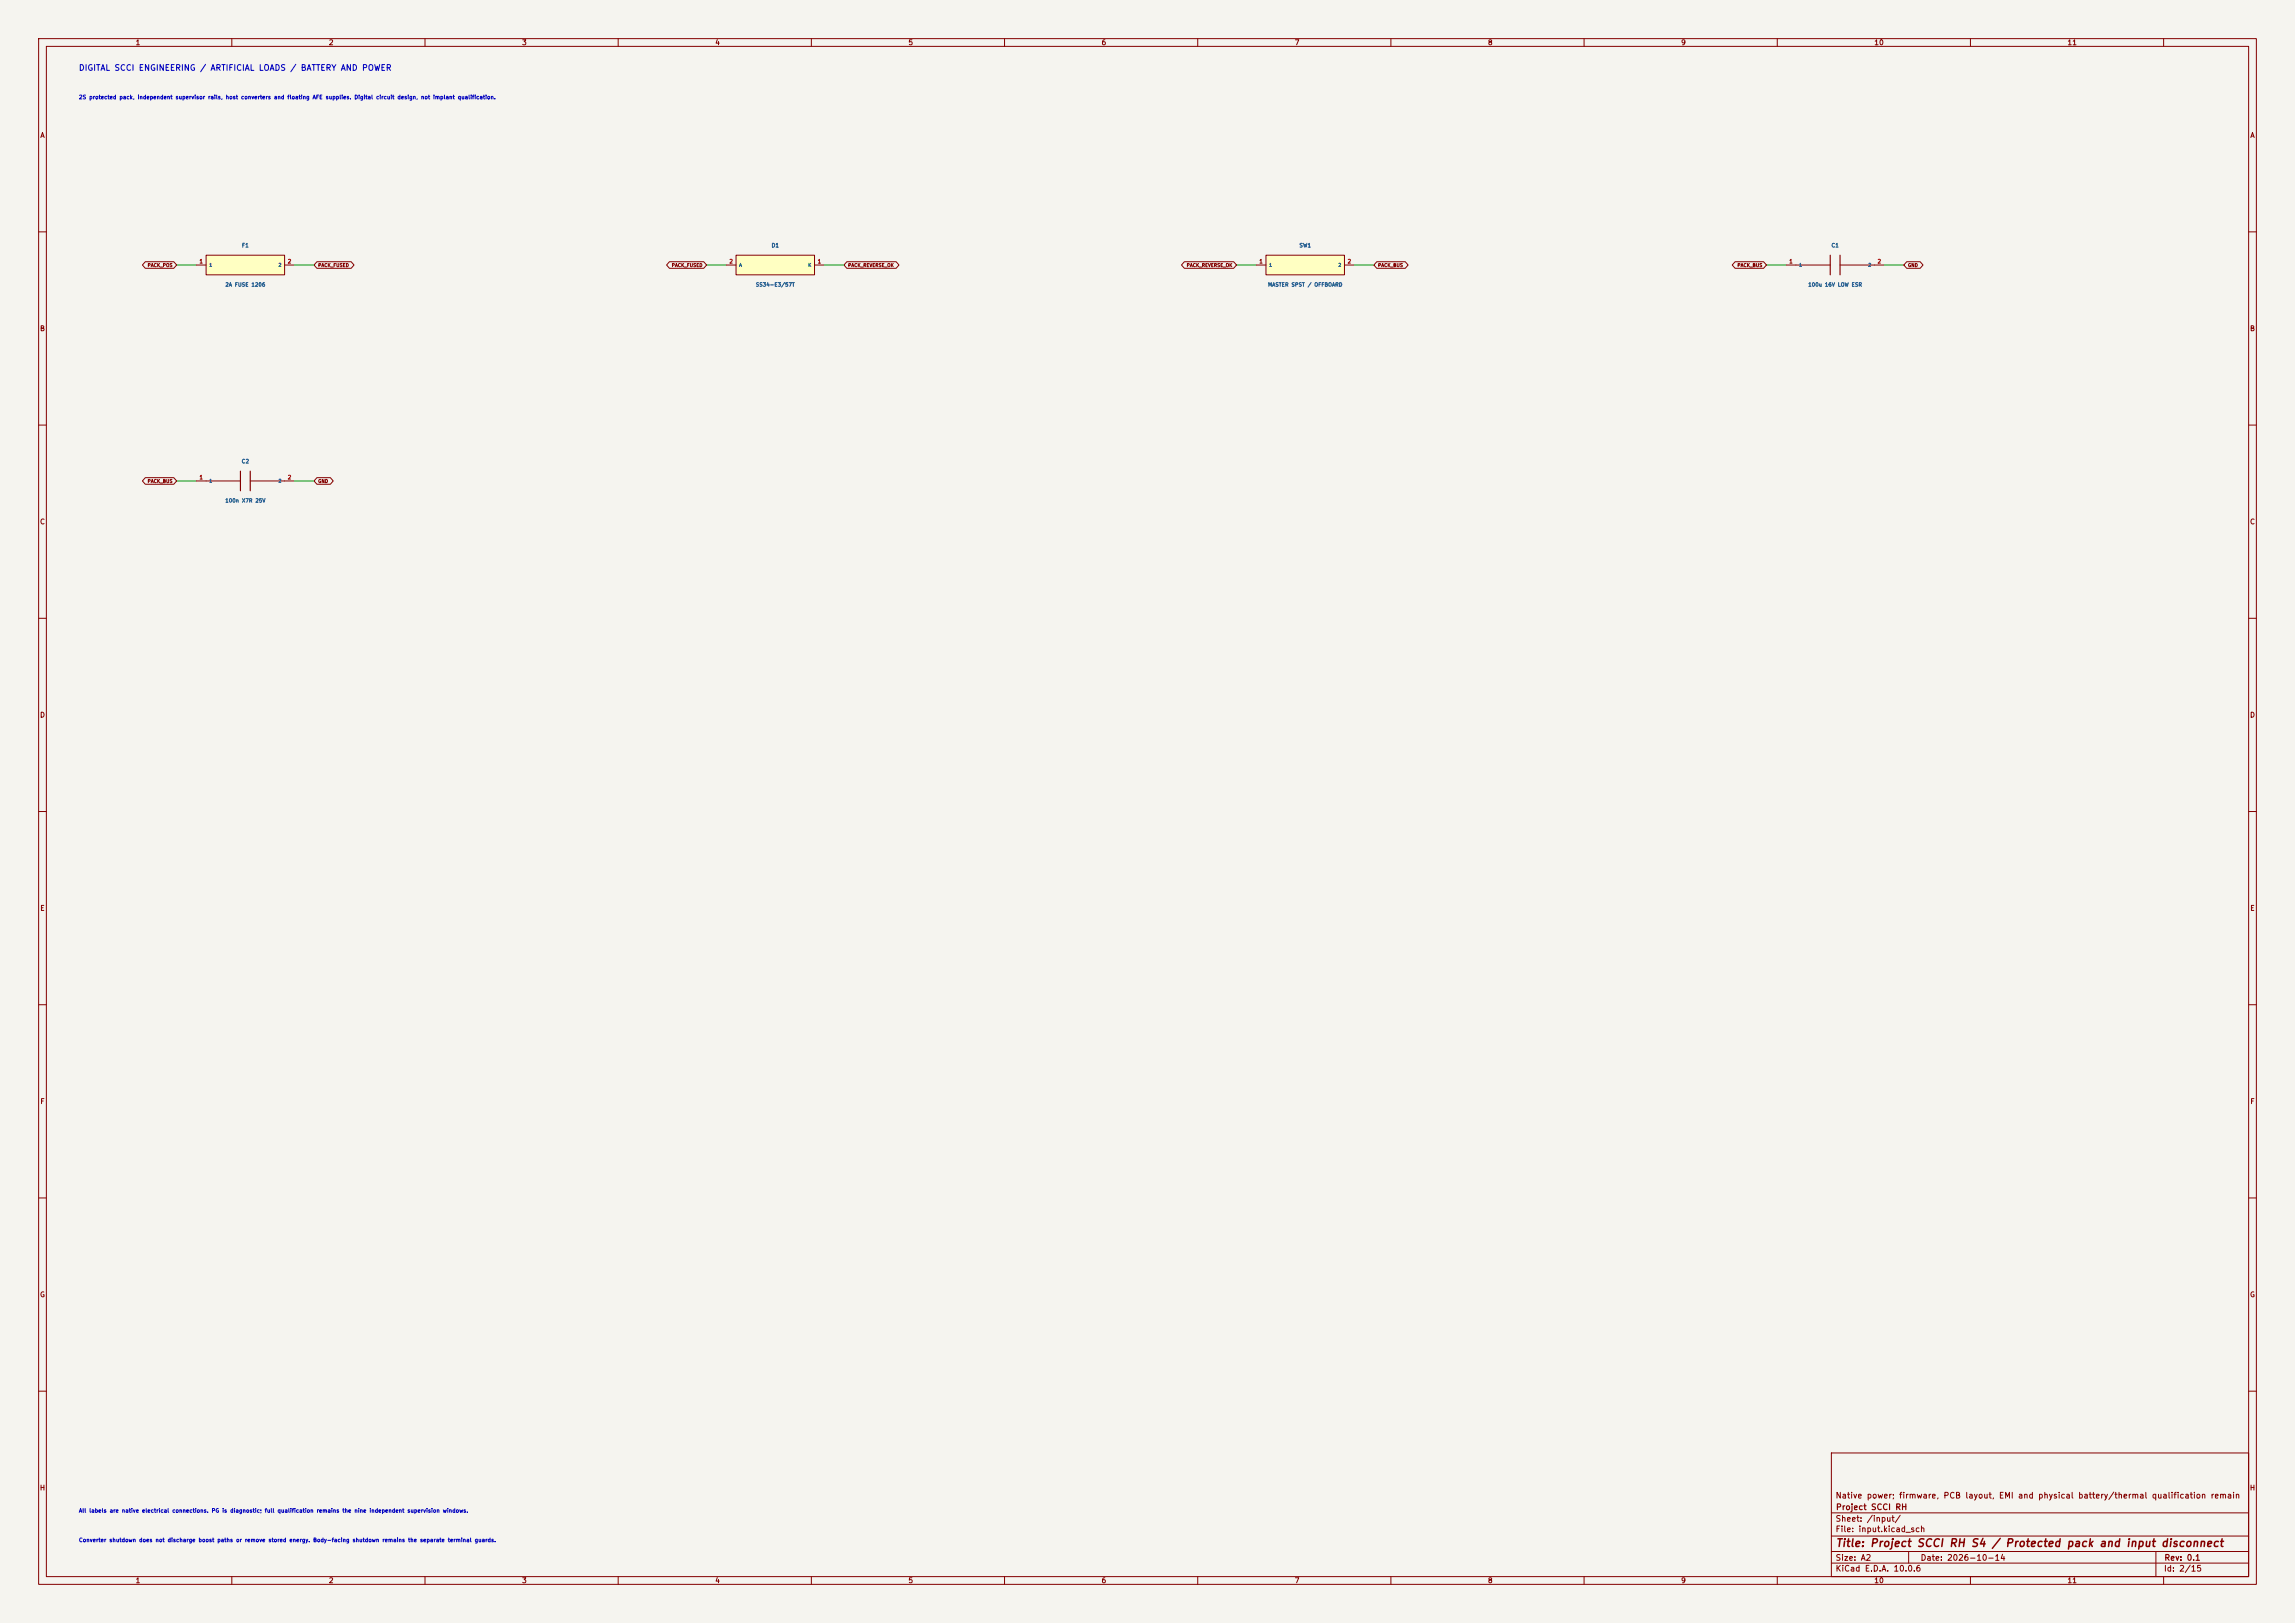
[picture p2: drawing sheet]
<svg xmlns="http://www.w3.org/2000/svg" width="594mm" height="420mm" viewBox="0 0 594 420" stroke-linecap="round" stroke-linejoin="round" font-family="sans-serif">
<defs><g id="words">
<text font-size="2" fill="#840000" x="475" y="400.8">Title: Project SCCI RH S4 / Protected pack and input disconnect</text>
<text font-size="1.5" fill="#0000c2" x="20.3" y="18.7">DIGITAL SCCI ENGINEERING / ARTIFICIAL LOADS / BATTERY AND POWER</text>
<g font-size="1.5" fill="#840000">
<text x="475" y="388.1">Native power; firmware, PCB layout, EMI and physical battery/thermal qualification remain</text>
<text x="475" y="394.1">Sheet: /input/</text>
<text x="475.1" y="391.1">Project SCCI RH</text>
<text x="475" y="396.8">File: input.kicad_sch</text>
<text x="475" y="407">KiCad E.D.A. 10.0.6</text>
<text x="475" y="404.2">Size: A2</text>
<text x="497" y="404.2">Date: 2026-10-14</text>
<text x="560" y="407">Id: 2/15</text>
<text x="560.1" y="404.2">Rev: 0.1</text>
</g>
<g font-size="1.3" fill="#840000">
<text x="35" y="12">1</text>
<text x="85" y="12">2</text>
<text x="135" y="12">3</text>
<text x="185" y="12">4</text>
<text x="235" y="12">5</text>
<text x="285" y="12">6</text>
<text x="335" y="12">7</text>
<text x="385" y="12">8</text>
<text x="435" y="12">9</text>
<text x="485" y="12">10</text>
<text x="535" y="12">11</text>
<text x="10.3" y="36">A</text>
<text x="582.3" y="36">A</text>
<text x="10.2" y="86">B</text>
<text x="582.2" y="86">B</text>
<text x="10.2" y="136">C</text>
<text x="582.2" y="136">C</text>
<text x="10.2" y="186">D</text>
<text x="582.2" y="186">D</text>
<text x="10.3" y="236">E</text>
<text x="582.3" y="236">E</text>
<text x="10.3" y="286">F</text>
<text x="582.3" y="286">F</text>
<text x="10.2" y="336">G</text>
<text x="582.2" y="336">G</text>
<text x="10.2" y="386">H</text>
<text x="582.2" y="386">H</text>
<text x="35" y="410">1</text>
<text x="85" y="410">2</text>
<text x="135" y="410">3</text>
<text x="185" y="410">4</text>
<text x="235" y="410">5</text>
<text x="285" y="410">6</text>
<text x="335" y="410">7</text>
<text x="385" y="410">8</text>
<text x="435" y="410">9</text>
<text x="485" y="410">10</text>
<text x="535" y="410">11</text>
</g>
<g font-size="1" fill="#0000c2">
<text x="20.3" y="25.9">2S protected pack, independent supervisor rails, host converters and floating AFE supplies. Digital circuit design, not implant qualification.</text>
<text x="20.3" y="391.7">All labels are native electrical connections. PG is diagnostic; full qualification remains the nine independent supervision windows.</text>
<text x="20.3" y="399.3">Converter shutdown does not discharge boost paths or remove stored energy. Body-facing shutdown remains the separate terminal guards.</text>
</g>
<g font-size="1" fill="#006464">
<text x="62.5" y="64.3">F1</text>
<text x="199.6" y="64.3">D1</text>
<text x="336.2" y="64.3">SW1</text>
<text x="473.9" y="64.3">C1</text>
<text x="58.2" y="74.4">2A FUSE 1206</text>
<text x="195.5" y="74.4">SS34-E3/57T</text>
<text x="328.1" y="74.4">MASTER SPST / OFFBOARD</text>
<text x="467.9" y="74.4">100u 16V LOW ESR</text>
<text x="62.4" y="120.1">C2</text>
<text x="58.2" y="130.3">100n X7R 25V</text>
</g>
<g font-size="1" fill="#a90000">
<text x="51.5" y="68.4">1</text>
<text x="74.4" y="68.4">2</text>
<text x="188.7" y="68.4">2</text>
<text x="211.5" y="68.4">1</text>
<text x="325.8" y="68.4">1</text>
<text x="348.7" y="68.4">2</text>
<text x="463" y="68.4">1</text>
<text x="485.8" y="68.4">2</text>
<text x="51.5" y="124.3">1</text>
<text x="74.4" y="124.3">2</text>
</g>
<g font-size=".9" fill="#840000">
<text x="38.1" y="69.3">PACK_POS</text>
<text x="82.3" y="69.3">PACK_FUSED</text>
<text x="173.8" y="69.3">PACK_FUSED</text>
<text x="219.4" y="69.3">PACK_REVERSE_OK</text>
<text x="307" y="69.3">PACK_REVERSE_OK</text>
<text x="356.6" y="69.3">PACK_BUS</text>
<text x="449.6" y="69.3">PACK_BUS</text>
<text x="493.7" y="69.3">GND</text>
<text x="38.1" y="125.2">PACK_BUS</text>
<text x="82.3" y="125.2">GND</text>
</g>
<g font-size=".9" fill="#006464">
<text x="54.1" y="69.2">1</text>
<text x="72" y="69.2">2</text>
<text x="191.2" y="69.2">A</text>
<text x="209.1" y="69.2">K</text>
<text x="328.4" y="69.2">1</text>
<text x="346.3" y="69.2">2</text>
<text x="465.5" y="69.2">1</text>
<text x="483.4" y="69.2">2</text>
<text x="54.1" y="125.1">1</text>
<text x="72" y="125.1">2</text>
</g>
</g></defs>
<path d="M0 0h594v420h-594z" fill="#f5f4ef" stroke="#f5f4ef" stroke-width=".26"/>
<g fill="none" stroke="#840000" stroke-width=".26">
<path d="M10 10h574v400h-574zM12 12h570v396h-570zM60 10v2M110 10v2M160 10v2M210 10v2M260 10v2M310 10v2M360 10v2M410 10v2M460 10v2M510 10v2"/>
<path d="M560 10v2M10 60h2M582 60h2M10 110h2M582 110h2M10 160h2M582 160h2M10 210h2M582 210h2M10 260h2M582 260h2M10 310h2"/>
<path d="M582 310h2M10 360h2M474 376h108v32h-108zM582 360h2M474 397.5h108M474 391.5h108M60 408v2M110 408v2M160 408v2M210 408v2M260 408v2M310 408v2"/>
<path d="M360 408v2M410 408v2M460 408v2M474 404.5h108M474 401.5h108M494 401.5v3M510 408v2M558 401.5v6.5M560 408v2"/>
</g>
<path d="M53.3 66h20.4v5.1h-20.4z" fill="#ffffc2"/>
<path d="M50.8 68.6h2.5M53.3 66h20.4v5.1h-20.4zM73.7 68.6h2.5" fill="none" stroke="#840000" stroke-width=".26"/>
<path d="M190.5 66h20.3v5.1h-20.3z" fill="#ffffc2"/>
<path d="M188 68.6h2.5M190.5 66h20.3v5.1h-20.3zM210.8 68.6h2.6" fill="none" stroke="#840000" stroke-width=".26"/>
<path d="M327.7 66h20.3v5.1h-20.3z" fill="#ffffc2"/>
<g fill="none" stroke="#840000" stroke-width=".26">
<path d="M37.6 67.7h7.4l.7 .9-.7 .8h-7.4l-.7-.8zM82 67.7h8.9l.7 .9-.7 .8h-8.9l-.7-.8zM173.3 67.7h8.8l.8 .9-.8 .8h-8.8l-.8-.8zM219.2 67.7h12.7l.8 .9-.8 .8h-12.7l-.8-.8zM306.5 67.7h12.8l.7 .9-.7 .8h-12.8l-.7-.8zM325.1 68.6h2.6M327.7 66h20.3v5.1h-20.3zM348 68.6h2.5M356.3 67.7h7.4l.8 .9-.8 .8h-7.4l-.7-.8zM449.1 67.7h7.4l.7 .9-.7 .8h-7.4l-.8-.8zM462.3 68.6h11.4M476.2 68.6h11.5"/>
<path d="M493.5 67.7h3.5l.7 .9-.7 .8h-3.5l-.7-.8zM37.6 123.6h7.4l.7 .9-.7 .8h-7.4l-.7-.8zM50.8 124.5h11.4M64.8 124.5h11.4M82 123.6h3.5l.8 .9-.8 .8h-3.5l-.7-.8z"/>
</g>
<path d="M473.7 66v5.1M476.2 66v5.1M62.2 121.9v5.1M64.8 121.9v5.1" fill="none" stroke="#840000" stroke-width=".3"/>
<path d="M45.7 68.6h5.1M76.2 68.6h5.1M182.9 68.6h5.1M213.4 68.6h5M320 68.6h5.1M350.5 68.6h5.1M457.2 68.6h5.1M487.7 68.6h5.1M45.7 124.5h5.1M76.2 124.5h5.1" fill="none" stroke="#009600" stroke-width=".26"/>
<use href="#words"/>
</svg>
